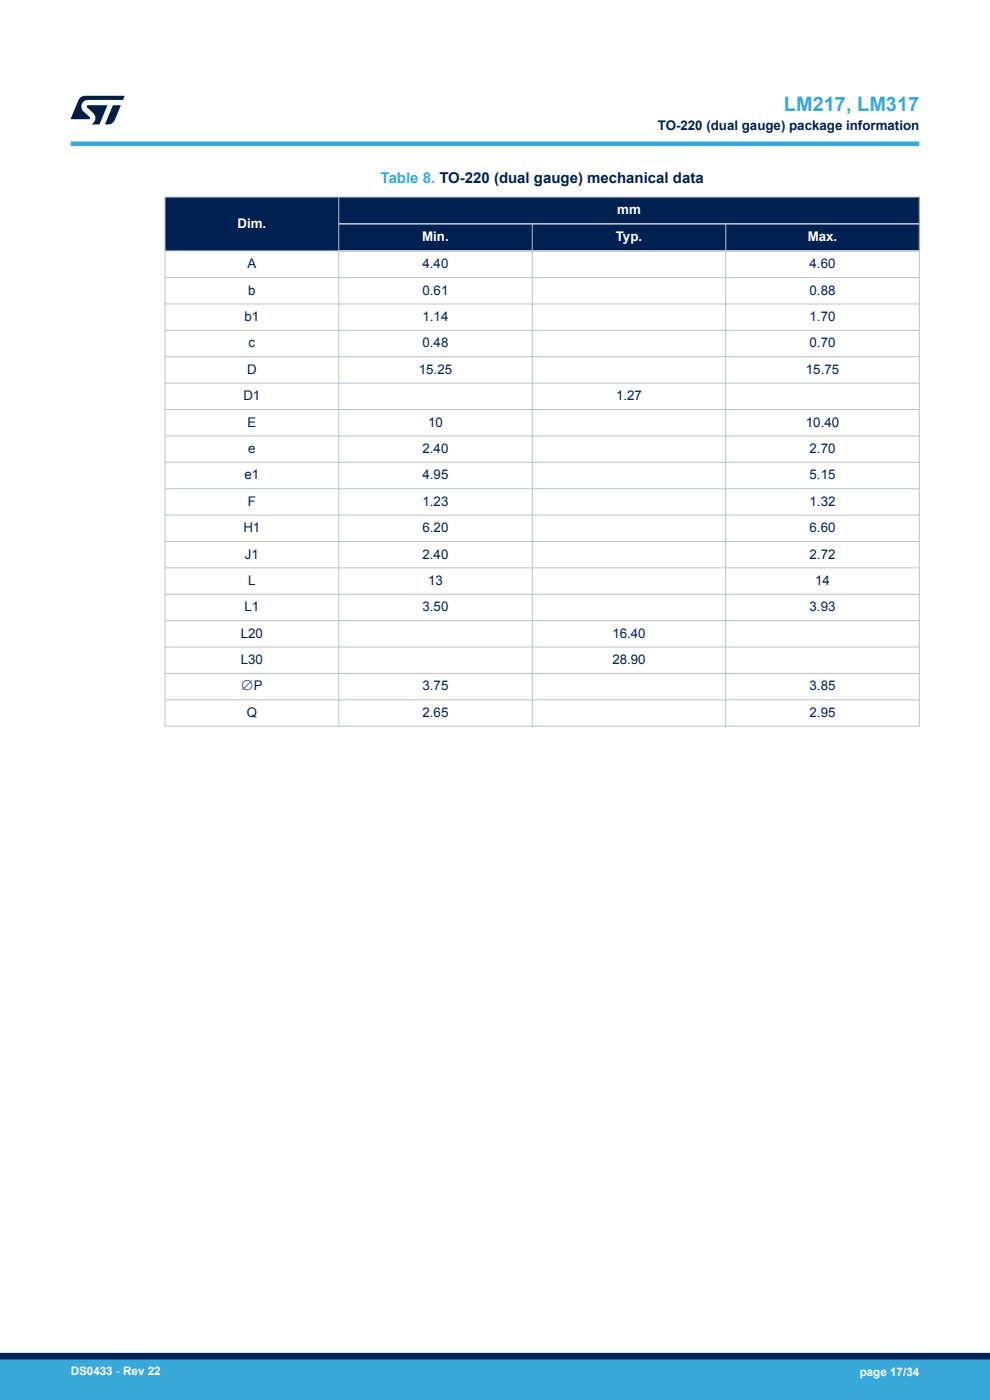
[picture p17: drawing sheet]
<svg xmlns="http://www.w3.org/2000/svg" width="210mm" height="297mm" viewBox="0 0 210 297" stroke-linecap="round" stroke-linejoin="round" font-family="sans-serif">
<defs><g id="words">
<text font-size="4.2" fill="#39a9dc" x="166.3" y="23.5">LM217, LM317</text>
<text font-size="3.2" fill="#39a9dc" x="80.7" y="38.8">Table 8. TO-220 (dual gauge) mechanical data</text>
<g font-size="2.8" fill="#002052">
<text x="139.5" y="27.5">TO-220 (dual gauge) package information</text>
<text x="52.5" y="56.9">A</text>
<text x="89.6" y="56.9">4.40</text>
<text x="171.7" y="56.9">4.60</text>
<text x="52.6" y="62.5">b</text>
<text x="89.6" y="62.5">0.61</text>
<text x="171.7" y="62.5">0.88</text>
<text x="51.9" y="68.1">b1</text>
<text x="89.6" y="68.1">1.14</text>
<text x="171.7" y="68.1">1.70</text>
<text x="52.7" y="73.7">c</text>
<text x="89.6" y="73.7">0.48</text>
<text x="171.7" y="73.7">0.70</text>
<text x="52.4" y="79.3">D</text>
<text x="88.8" y="79.3">15.25</text>
<text x="170.9" y="79.3">15.75</text>
<text x="51.6" y="84.9">D1</text>
<text x="130.7" y="84.9">1.27</text>
<text x="52.5" y="90.5">E</text>
<text x="90.8" y="90.5">10</text>
<text x="170.9" y="90.5">10.40</text>
<text x="51.9" y="101.7">e1</text>
<text x="52.6" y="96.1">e</text>
<text x="89.6" y="96.1">2.40</text>
<text x="89.6" y="101.7">4.95</text>
<text x="171.7" y="96.1">2.70</text>
<text x="171.7" y="101.7">5.15</text>
<text x="52.6" y="107.3">F</text>
<text x="89.6" y="107.3">1.23</text>
<text x="171.7" y="107.3">1.32</text>
<text x="51.6" y="112.9">H1</text>
<text x="89.6" y="112.9">6.20</text>
<text x="171.7" y="112.9">6.60</text>
<text x="51.9" y="118.5">J1</text>
<text x="89.6" y="118.5">2.40</text>
<text x="171.7" y="118.5">2.72</text>
<text x="52.6" y="124.1">L</text>
<text x="90.8" y="124.1">13</text>
<text x="172.9" y="124.1">14</text>
<text x="51.9" y="129.7">L1</text>
<text x="89.6" y="129.7">3.50</text>
<text x="171.7" y="129.7">3.93</text>
<text x="51.1" y="135.3">L20</text>
<text x="129.9" y="135.3">16.40</text>
<text x="51.1" y="140.9">L30</text>
<text x="129.9" y="140.9">28.90</text>
<text x="51.1" y="146.5">∅P</text>
<text x="89.6" y="146.5">3.75</text>
<text x="171.7" y="146.5">3.85</text>
<text x="52.3" y="152.1">Q</text>
<text x="89.6" y="152.1">2.65</text>
<text x="171.7" y="152.1">2.95</text>
</g>
<g font-size="2.8" fill="#fff">
<text x="130.9" y="45.4">mm</text>
<text x="50.4" y="48.3">Dim.</text>
<text x="89.6" y="51.2">Min.</text>
<text x="130.6" y="51.2">Typ.</text>
<text x="171.3" y="51.2">Max.</text>
</g>
<g font-size="2.5" fill="#fff">
<text x="15" y="291.6">DS0433 - Rev 22</text>
<text x="182.4" y="291.9">page 17/34</text>
</g>
</g></defs>
<g fill="#002052">
<path d="M35 41.8h160v11.4h-160z" fill-rule="evenodd"/>
<path d="M35 41.8h160v5.7h-160z" fill-rule="evenodd"/>
<path d="M35.1 41.9h36.7v11.2h-36.7z" fill-rule="evenodd"/>
<path d="M72 47.7h40.8v5.3h-40.8z" fill-rule="evenodd"/>
<path d="M113 47.7h40.8v5.3h-40.8z" fill-rule="evenodd"/>
<path d="M154.1 47.7h40.8v5.3h-40.8z" fill-rule="evenodd"/>
</g>
<g fill="none" stroke="#b9c4ca" stroke-width=".21">
<path d="M34.9 41.8h160.2M34.9 53.2h37.1M34.9 58.9h160.2M35 41.7v112.5M71.9 41.7v112.5M112.9 47.5v106.7M154 47.5v106.7M195 41.7v112.5M34.9 64.5h160.2M34.9 70.1h160.2M34.9 75.7h160.2M34.9 81.3h160.2"/>
<path d="M34.9 86.9h160.2M34.9 92.5h160.2M34.9 98.1h160.2M34.9 103.7h160.2M34.9 109.3h160.2M34.9 114.9h160.2M34.9 120.5h160.2M34.9 126.1h160.2M34.9 131.7h160.2M34.9 137.3h160.2M34.9 142.9h160.2M34.9 148.5h160.2"/>
<path d="M34.9 154.1h160.2"/>
</g>
<path d="M71.9 47.5h123.2M71.9 53.2h123.2" fill="none" stroke="#b9c4ca" stroke-width=".35"/>
<path d="M15 30.5h180" fill="none" stroke="#39a9dc" stroke-width="1"/>
<g fill="#001e41">
<path d="M17.1 20.7l.9-.4 8.4 .1-.3 .8h-7.4a1.4 1.4 0 0 0-1.3 .8 1.4 1.4 0 0 0 .2 1.5l1.4 1.3v.4l-4 .1 1.6-4.1z"/>
<path d="M24 22.4h1.6l-1.3 3.1a1.54 1.54 0 0 1-1.4 .9l-.6-.1z"/>
<path d="M18.5 22.4h4.2l-1.6 4h-1.7a1.48 1.48 0 0 0 .4-2.4l-1.3-1.2z"/>
</g>
<g fill="#39a9dc">
<path d="M0 288.4h210v8.6h-210z" fill-rule="evenodd"/>
<path d="M-.1 288.4h210.2v4.4h-210.2z" fill-rule="evenodd"/>
</g>
<path d="M0 287.7h210" fill="none" stroke="#002052" stroke-width="1.4"/>
<use href="#words"/>
</svg>
